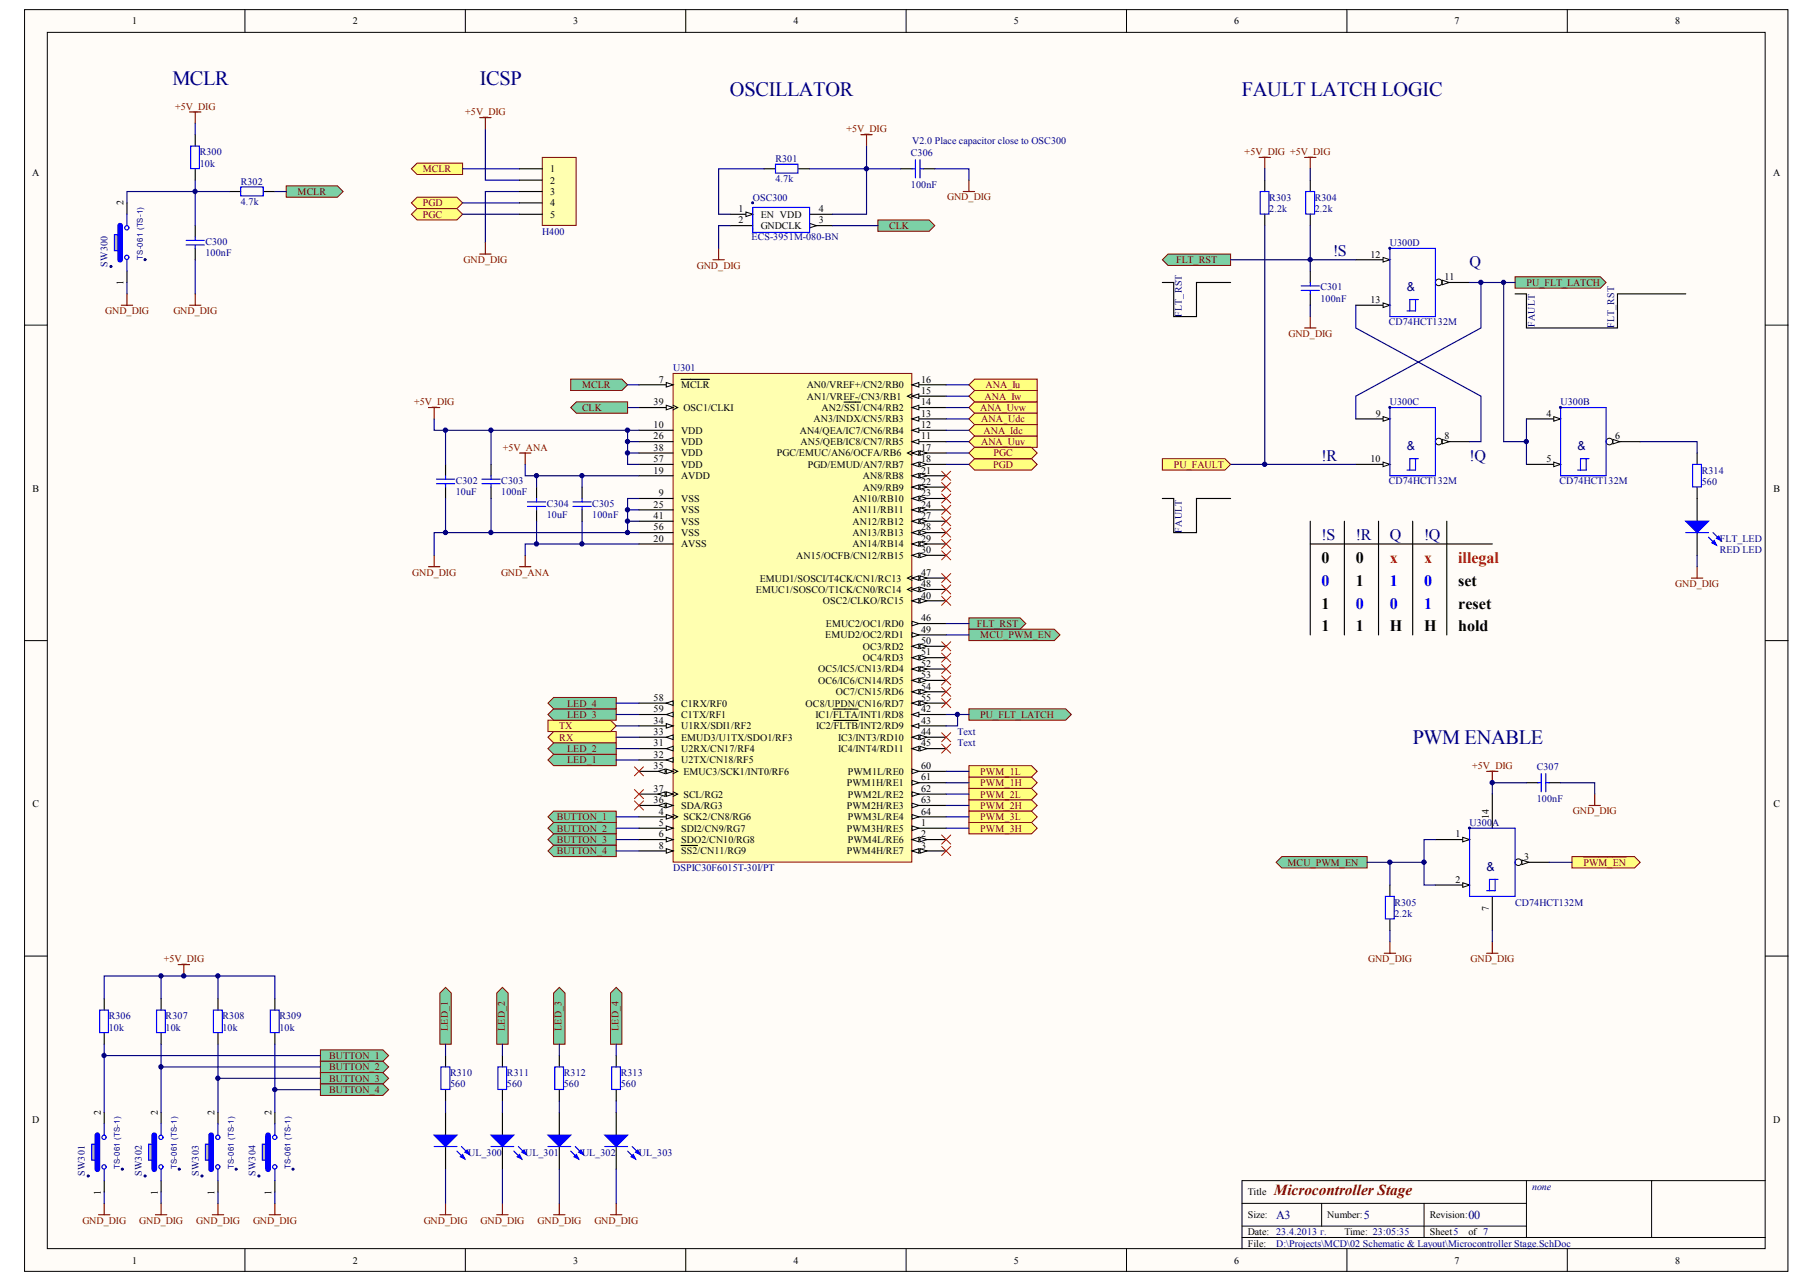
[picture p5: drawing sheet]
<svg xmlns="http://www.w3.org/2000/svg" width="297mm" height="210mm" viewBox="0 0 297 210" stroke-linecap="round" stroke-linejoin="round" font-family="sans-serif">
<defs><g id="words">
<g font-size="3.3" fill="#000080">
<text x="28.2" y="13.8">MCLR</text>
<text x="78.4" y="13.8">ICSP</text>
<text x="119.3" y="15.7">OSCILLATOR</text>
<text x="203" y="15.7">FAULT LATCH LOGIC</text>
<text x="230.9" y="121.6">PWM ENABLE</text>
</g>
<g font-size="2.6" fill="#000080">
<text x="217.9" y="41.8">!S</text>
<text x="240.2" y="43.7">Q</text>
<text x="216.1" y="75.3">!R</text>
<text x="240.2" y="75.3">!Q</text>
<text x="216.1" y="88.3">!S</text>
<text x="221.6" y="88.3">!R</text>
<text x="227.2" y="88.3">Q</text>
<text x="232.8" y="88.3">!Q</text>
</g>
<g font-size="2.6">
<text x="216.1" y="92.1">0</text>
<text x="221.6" y="92.1">0</text>
<text x="221.6" y="95.8">1</text>
<text x="238.4" y="95.8">set</text>
<text x="216.1" y="99.5">1</text>
<text x="238.4" y="99.5">reset</text>
<text x="216.1" y="103.2">1</text>
<text x="221.6" y="103.2">1</text>
<text x="227.2" y="103.2">H</text>
<text x="232.8" y="103.2">H</text>
<text x="238.4" y="103.2">hold</text>
</g>
<g font-size="2.6" fill="#00f">
<text x="216.1" y="95.8">0</text>
<text x="227.2" y="95.8">1</text>
<text x="232.8" y="95.8">0</text>
<text x="221.6" y="99.5">0</text>
<text x="227.2" y="99.5">0</text>
<text x="232.8" y="99.5">1</text>
</g>
<g font-size="2.6" fill="#f00">
<text x="227.2" y="92.1">x</text>
<text x="232.8" y="92.1">x</text>
<text x="238.4" y="92.1">illegal</text>
</g>
<text font-size="2.5" fill="#800000" x="208.2" y="195.4">Microcontroller Stage</text>
<g font-size="2" fill="#000080">
<text x="230" y="47.6">&amp;</text>
<text x="230" y="73.6">&amp;</text>
<text x="257.9" y="73.6">&amp;</text>
<text x="243" y="142.4">&amp;</text>
<text x="208.6" y="199.2">A3</text>
<text x="222.9" y="199.2">5</text>
<text x="240.1" y="199.2">00</text>
</g>
<g font-size="1.6">
<text x="21.6" y="4">1</text>
<text x="57.7" y="4">2</text>
<text x="93.7" y="4">3</text>
<text x="129.7" y="4">4</text>
<text x="165.7" y="4">5</text>
<text x="201.8" y="4">6</text>
<text x="237.8" y="4">7</text>
<text x="273.8" y="4">8</text>
<text x="5.3" y="28.8">A</text>
<text x="89.9" y="28.2">1</text>
<text x="289.9" y="28.8">A</text>
<text x="20.2" y="33.5" transform="rotate(-90 20.2 33.5)">2</text>
<text x="89.9" y="30">2</text>
<text x="89.9" y="31.9">3</text>
<text x="89.9" y="33.7">4</text>
<text x="89.9" y="35.6">5</text>
<text x="120.7" y="34.7">1</text>
<text x="124.4" y="35.6">EN VDD</text>
<text x="133.8" y="34.7">4</text>
<text x="120.7" y="36.5">2</text>
<text x="124.4" y="37.5">GNDCLK</text>
<text x="133.8" y="36.5">3</text>
<text x="20.2" y="46.6" transform="rotate(-90 20.2 46.6)">1</text>
<text x="224" y="42.1">12</text>
<text x="236.1" y="45.8">11</text>
<text x="224" y="49.5">13</text>
<text x="107.7" y="62.5">7</text>
<text x="111.3" y="63.5">MCLR</text>
<text x="131.9" y="63.5">AN0/VREF+/CN2/RB0</text>
<text x="131.9" y="65.3">AN1/VREF-/CN3/RB1</text>
<text x="150.6" y="64.4">15</text>
<text x="150.6" y="62.5">16</text>
<text x="106.9" y="70">10</text>
<text x="106.9" y="71.8">26</text>
<text x="106.9" y="66.3">39</text>
<text x="111.3" y="70.9">VDD</text>
<text x="111.7" y="67.2">OSC1/CLKI</text>
<text x="130.8" y="70.9">AN4/QEA/IC7/CN6/RB4</text>
<text x="133" y="69">AN3/INDX/CN5/RB3</text>
<text x="134.3" y="67.2">AN2/SS1/CN4/RB2</text>
<text x="150.6" y="71.8">11</text>
<text x="150.6" y="70">12</text>
<text x="150.6" y="68.1">13</text>
<text x="150.6" y="66.3">14</text>
<text x="224.9" y="68.1">9</text>
<text x="236.1" y="71.8">8</text>
<text x="252.8" y="68.1">4</text>
<text x="264" y="71.8">6</text>
<text x="106.9" y="77.4">19</text>
<text x="106.9" y="73.7">38</text>
<text x="106.9" y="75.6">57</text>
<text x="111.3" y="72.8">VDD</text>
<text x="111.3" y="74.6">VDD</text>
<text x="111.3" y="76.5">VDD</text>
<text x="127" y="74.6">PGC/EMUC/AN6/OCFA/RB6</text>
<text x="130.9" y="72.8">AN5/QEB/IC8/CN7/RB5</text>
<text x="132" y="76.5">PGD/EMUD/AN7/RB7</text>
<text x="150.6" y="73.7">17</text>
<text x="150.6" y="75.6">18</text>
<text x="150.6" y="77.4">21</text>
<text x="224" y="75.6">10</text>
<text x="252.8" y="75.6">5</text>
<text x="5.3" y="80.4">B</text>
<text x="106.9" y="83">25</text>
<text x="107.7" y="81.1">9</text>
<text x="111.3" y="82.1">VSS</text>
<text x="111.3" y="78.3">AVDD</text>
<text x="111.3" y="83.9">VSS</text>
<text x="139.4" y="82.1">AN10/RB10</text>
<text x="139.4" y="83.9">AN11/RB11</text>
<text x="141.1" y="78.3">AN8/RB8</text>
<text x="141.1" y="80.2">AN9/RB9</text>
<text x="150.6" y="79.3">22</text>
<text x="150.6" y="81.1">23</text>
<text x="150.6" y="83">24</text>
<text x="289.9" y="80.4">B</text>
<text x="106.9" y="88.6">20</text>
<text x="106.9" y="84.8">41</text>
<text x="106.9" y="86.7">56</text>
<text x="111.3" y="89.5">AVSS</text>
<text x="111.3" y="85.8">VSS</text>
<text x="111.3" y="87.6">VSS</text>
<text x="139.4" y="85.8">AN12/RB12</text>
<text x="139.4" y="87.6">AN13/RB13</text>
<text x="139.4" y="89.5">AN14/RB14</text>
<text x="150.6" y="84.8">27</text>
<text x="150.6" y="86.7">28</text>
<text x="150.6" y="88.6">29</text>
<text x="124.2" y="95.1">EMUD1/SOSCI/T4CK/CN1/RC13</text>
<text x="130.2" y="91.4">AN15/OCFB/CN12/RB15</text>
<text x="150.6" y="90.4">30</text>
<text x="150.6" y="94.1">47</text>
<text x="150.6" y="96">48</text>
<text x="123.6" y="96.9">EMUC1/SOSCO/T1CK/CN0/RC14</text>
<text x="134.5" y="98.8">OSC2/CLKO/RC15</text>
<text x="150.6" y="97.9">40</text>
<text x="150.6" y="101.6">46</text>
<text x="134.9" y="104.4">EMUD2/OC2/RD1</text>
<text x="135" y="102.5">EMUC2/OC1/RD0</text>
<text x="141.1" y="106.2">OC3/RD2</text>
<text x="150.6" y="103.4">49</text>
<text x="150.6" y="105.3">50</text>
<text x="150.6" y="107.1">51</text>
<text x="133.8" y="109.9">OC5/IC5/CN13/RD4</text>
<text x="133.8" y="111.8">OC6/IC6/CN14/RD5</text>
<text x="136.6" y="113.7">OC7/CN15/RD6</text>
<text x="141.1" y="108.1">OC4/RD3</text>
<text x="150.6" y="109">52</text>
<text x="150.6" y="110.9">53</text>
<text x="150.6" y="112.7">54</text>
<text x="106.9" y="118.3">34</text>
<text x="106.9" y="114.6">58</text>
<text x="106.9" y="116.4">59</text>
<text x="111.3" y="119.2">U1RX/SDI1/RF2</text>
<text x="111.3" y="115.5">C1RX/RF0</text>
<text x="111.3" y="117.4">C1TX/RF1</text>
<text x="131.7" y="115.5">OC8/UPDN/CN16/RD7</text>
<text x="133.3" y="117.4">IC1/FLTA/INT1/RD8</text>
<text x="133.4" y="119.2">IC2/FLTB/INT2/RD9</text>
<text x="150.6" y="116.4">42</text>
<text x="150.6" y="118.3">43</text>
<text x="150.6" y="114.6">55</text>
<text x="106.9" y="122">31</text>
<text x="106.9" y="123.9">32</text>
<text x="106.9" y="120.2">33</text>
<text x="106.9" y="125.7">35</text>
<text x="111.3" y="122.9">U2RX/CN17/RF4</text>
<text x="111.3" y="124.8">U2TX/CN18/RF5</text>
<text x="111.3" y="121.1">EMUD3/U1TX/SDO1/RF3</text>
<text x="137" y="121.1">IC3/INT3/RD10</text>
<text x="137" y="122.9">IC4/INT4/RD11</text>
<text x="150.6" y="120.2">44</text>
<text x="150.6" y="122">45</text>
<text x="150.6" y="125.7">60</text>
<text x="5.3" y="132">C</text>
<text x="106.9" y="131.3">36</text>
<text x="106.9" y="129.5">37</text>
<text x="111.7" y="126.7">EMUC3/SCK1/INT0/RF6</text>
<text x="111.7" y="130.4">SCL/RG2</text>
<text x="138.4" y="128.5">PWM1H/RE1</text>
<text x="138.6" y="126.7">PWM1L/RE0</text>
<text x="138.6" y="130.4">PWM2L/RE2</text>
<text x="150.6" y="127.6">61</text>
<text x="150.6" y="129.5">62</text>
<text x="150.6" y="131.3">63</text>
<text x="289.9" y="132">C</text>
<text x="107.7" y="133.2">4</text>
<text x="107.7" y="135">5</text>
<text x="107.7" y="136.9">6</text>
<text x="111.3" y="136">SDI2/CN9/RG7</text>
<text x="111.3" y="137.8">SDO2/CN10/RG8</text>
<text x="111.3" y="132.2">SDA/RG3</text>
<text x="111.7" y="134.1">SCK2/CN8/RG6</text>
<text x="138.4" y="136">PWM3H/RE5</text>
<text x="138.4" y="132.2">PWM2H/RE3</text>
<text x="138.6" y="137.8">PWM4L/RE6</text>
<text x="138.6" y="134.1">PWM3L/RE4</text>
<text x="150.6" y="135">1</text>
<text x="150.6" y="136.9">2</text>
<text x="150.6" y="133.2">64</text>
<text x="237.9" y="136.9">1</text>
<text x="243.4" y="133.9" transform="rotate(-90 243.4 133.9)">14</text>
<text x="107.7" y="138.7">8</text>
<text x="111.3" y="139.7">SS2/CN11/RG9</text>
<text x="138.4" y="139.7">PWM4H/RE7</text>
<text x="150.6" y="138.7">3</text>
<text x="249.2" y="140.6">3</text>
<text x="237.9" y="144.3">2</text>
<text x="243.4" y="148.9" transform="rotate(-90 243.4 148.9)">7</text>
<text x="5.3" y="183.5">D</text>
<text x="16.5" y="182.2" transform="rotate(-90 16.5 182.2)">2</text>
<text x="25.8" y="182.2" transform="rotate(-90 25.8 182.2)">2</text>
<text x="35.1" y="182.2" transform="rotate(-90 35.1 182.2)">2</text>
<text x="44.4" y="182.2" transform="rotate(-90 44.4 182.2)">2</text>
<text x="289.9" y="183.5">D</text>
<text x="16.5" y="195.3" transform="rotate(-90 16.5 195.3)">1</text>
<text x="25.8" y="195.3" transform="rotate(-90 25.8 195.3)">1</text>
<text x="35.1" y="195.3" transform="rotate(-90 35.1 195.3)">1</text>
<text x="44.4" y="195.3" transform="rotate(-90 44.4 195.3)">1</text>
<text x="204" y="195.4">Title</text>
<text x="204" y="199.1">Size:</text>
<text x="204" y="201.9">Date: 23.4.2013 г.</text>
<text x="204" y="203.8">File:</text>
<text x="217" y="199.1">Number:</text>
<text x="219.8" y="201.9">Time: 23:05:35</text>
<text x="233.7" y="199.1">Revision:</text>
<text x="233.7" y="201.9">Sheet5</text>
<text x="240.1" y="201.9">of 7</text>
<text x="21.6" y="206.6">1</text>
<text x="57.7" y="206.6">2</text>
<text x="93.7" y="206.6">3</text>
<text x="129.7" y="206.6">4</text>
<text x="165.7" y="206.6">5</text>
<text x="201.8" y="206.6">6</text>
<text x="237.8" y="206.6">7</text>
<text x="273.8" y="206.6">8</text>
</g>
<g font-size="1.6" fill="#800000">
<text x="28.6" y="17.9">+5V_DIG</text>
<text x="76.1" y="18.9">+5V_DIG</text>
<text x="138.4" y="21.7">+5V_DIG</text>
<text x="69.1" y="28.2">MCLR</text>
<text x="203.5" y="25.4">+5V_DIG +5V_DIG</text>
<text x="48.7" y="31.9">MCLR</text>
<text x="69.1" y="33.7">PGD</text>
<text x="69.1" y="35.6">PGC</text>
<text x="154.8" y="32.8">GND_DIG</text>
<text x="145.4" y="37.5">CLK</text>
<text x="75.8" y="43">GND_DIG</text>
<text x="113.9" y="43.9">GND_DIG</text>
<text x="192.3" y="43">FLT_RST</text>
<text x="249.5" y="46.7">PU_FLT_LATCH</text>
<text x="17.2" y="51.4">GND_DIG</text>
<text x="28.3" y="51.4">GND_DIG</text>
<text x="210.6" y="55.1">GND_DIG</text>
<text x="95.2" y="63.5">MCLR</text>
<text x="161" y="65.3">ANA_Iw</text>
<text x="161.1" y="63.5">ANA_Iu</text>
<text x="67.7" y="66.3">+5V_DIG</text>
<text x="95.2" y="67.2">CLK</text>
<text x="160.2" y="67.2">ANA_Uvw</text>
<text x="160.4" y="69">ANA_Udc</text>
<text x="160.8" y="70.9">ANA_Idc</text>
<text x="82.2" y="73.7">+5V_ANA</text>
<text x="160.4" y="72.8">ANA_Uuv</text>
<text x="162.4" y="76.5">PGD</text>
<text x="162.4" y="74.6">PGC</text>
<text x="191.9" y="76.5">PU_FAULT</text>
<text x="67.4" y="94.1">GND_DIG</text>
<text x="81.9" y="94.1">GND_ANA</text>
<text x="273.9" y="96">GND_DIG</text>
<text x="159.7" y="102.5">FLT_RST</text>
<text x="160.3" y="104.4">MCU_PWM_EN</text>
<text x="91.4" y="119.2">TX</text>
<text x="92.7" y="117.4">LED_3</text>
<text x="92.7" y="115.5">LED_4</text>
<text x="160.3" y="117.4">PU_FLT_LATCH</text>
<text x="91.4" y="121.1">RX</text>
<text x="92.7" y="124.8">LED_1</text>
<text x="92.7" y="122.9">LED_2</text>
<text x="240.7" y="125.7">+5V_DIG</text>
<text x="160.3" y="128.5">PWM_1H</text>
<text x="160.3" y="126.7">PWM_1L</text>
<text x="160.3" y="130.4">PWM_2L</text>
<text x="91" y="134.1">BUTTON_1</text>
<text x="91" y="136">BUTTON_2</text>
<text x="91" y="137.8">BUTTON_3</text>
<text x="160.3" y="132.2">PWM_2H</text>
<text x="160.3" y="136">PWM_3H</text>
<text x="160.3" y="134.1">PWM_3L</text>
<text x="257.1" y="133.1">GND_DIG</text>
<text x="91" y="139.7">BUTTON_4</text>
<text x="210.5" y="141.5">MCU_PWM_EN</text>
<text x="258.8" y="141.5">PWM_EN</text>
<text x="26.8" y="157.3">+5V_DIG</text>
<text x="223.6" y="157.3">GND_DIG</text>
<text x="240.4" y="157.3">GND_DIG</text>
<text x="53.8" y="173.1">BUTTON_1</text>
<text x="73.2" y="168.5" transform="rotate(-90 73.2 168.5)">LED_1</text>
<text x="82.5" y="168.5" transform="rotate(-90 82.5 168.5)">LED_2</text>
<text x="91.8" y="168.5" transform="rotate(-90 91.8 168.5)">LED_3</text>
<text x="101.1" y="168.5" transform="rotate(-90 101.1 168.5)">LED_4</text>
<text x="53.8" y="175">BUTTON_2</text>
<text x="53.8" y="176.8">BUTTON_3</text>
<text x="53.8" y="178.7">BUTTON_4</text>
<text x="13.5" y="200">GND_DIG</text>
<text x="22.8" y="200">GND_DIG</text>
<text x="32.1" y="200">GND_DIG</text>
<text x="41.4" y="200">GND_DIG</text>
<text x="69.3" y="200">GND_DIG</text>
<text x="78.6" y="200">GND_DIG</text>
<text x="87.9" y="200">GND_DIG</text>
<text x="97.2" y="200">GND_DIG</text>
</g>
<g font-size="1.6" fill="#000080">
<text x="149.1" y="23.5">V2.0 Place capacitor close to OSC300</text>
<text x="32.7" y="27.2">10k</text>
<text x="32.7" y="25.4">R300</text>
<text x="126.8" y="29.8">4.7k</text>
<text x="126.8" y="26.5">R301</text>
<text x="148.9" y="25.6">C306</text>
<text x="39.4" y="33.5">4.7k</text>
<text x="39.4" y="30.2">R302</text>
<text x="123.1" y="32.8">OSC300</text>
<text x="148.9" y="30.8">100nF</text>
<text x="207.5" y="34.7">2.2k</text>
<text x="207.5" y="32.8">R303</text>
<text x="214.9" y="34.7">2.2k</text>
<text x="214.9" y="32.8">R304</text>
<text x="33.6" y="41.9">100nF</text>
<text x="33.6" y="40.1">C300</text>
<text x="88.6" y="38.4">H400</text>
<text x="122.9" y="39.3">ECS-3951M-080-BN</text>
<text x="227.2" y="40.2">U300D</text>
<text x="17.6" y="43.6" transform="rotate(-90 17.6 43.6)">SW300</text>
<text x="215.9" y="47.5">C301</text>
<text x="193.2" y="51.8" transform="rotate(-90 193.2 51.8)">FLT_RST</text>
<text x="215.9" y="49.3">100nF</text>
<text x="227" y="53.1">CD74HCT132M</text>
<text x="250.9" y="53.4" transform="rotate(-90 250.9 53.4)">FAULT</text>
<text x="263.9" y="53.6" transform="rotate(-90 263.9 53.6)">FLT_RST</text>
<text x="110" y="60.7">U301</text>
<text x="227.2" y="66.3">U300C</text>
<text x="255.1" y="66.3">U300B</text>
<text x="278.2" y="77.4">R314</text>
<text x="74.5" y="80.9">10uF</text>
<text x="74.5" y="79.1">C302</text>
<text x="81.9" y="80.9">100nF</text>
<text x="81.9" y="79.1">C303</text>
<text x="89.4" y="82.8">C304</text>
<text x="96.8" y="82.8">C305</text>
<text x="227" y="79.1">CD74HCT132M</text>
<text x="254.9" y="79.1">CD74HCT132M</text>
<text x="278.2" y="79.3">560</text>
<text x="89.4" y="84.7">10uF</text>
<text x="96.8" y="84.7">100nF</text>
<text x="193.2" y="87.1" transform="rotate(-90 193.2 87.1)">FAULT</text>
<text x="281.2" y="88.6">FLT_LED</text>
<text x="281.2" y="90.4">RED LED</text>
<text x="156.5" y="120.2">Text</text>
<text x="156.5" y="122">Text</text>
<text x="251.2" y="125.9">C307</text>
<text x="251.2" y="131.1">100nF</text>
<text x="240.2" y="135">U300A</text>
<text x="110" y="142.5">DSPIC30F6015T-30I/PT</text>
<text x="228" y="149.9">2.2k</text>
<text x="228" y="148">R305</text>
<text x="247.7" y="148">CD74HCT132M</text>
<text x="17.8" y="166.6">R306</text>
<text x="27.1" y="166.6">R307</text>
<text x="36.4" y="166.6">R308</text>
<text x="45.7" y="166.6">R309</text>
<text x="17.8" y="168.5">10k</text>
<text x="27.1" y="168.5">10k</text>
<text x="36.4" y="168.5">10k</text>
<text x="45.7" y="168.5">10k</text>
<text x="73.6" y="177.8">560</text>
<text x="73.6" y="175.9">R310</text>
<text x="82.9" y="177.8">560</text>
<text x="82.9" y="175.9">R311</text>
<text x="92.2" y="177.8">560</text>
<text x="92.2" y="175.9">R312</text>
<text x="101.5" y="177.8">560</text>
<text x="101.5" y="175.9">R313</text>
<text x="76.6" y="188.9">UL_300</text>
<text x="85.9" y="188.9">UL_301</text>
<text x="95.2" y="188.9">UL_302</text>
<text x="104.5" y="188.9">UL_303</text>
<text x="13.9" y="192.3" transform="rotate(-90 13.9 192.3)">SW301</text>
<text x="23.2" y="192.3" transform="rotate(-90 23.2 192.3)">SW302</text>
<text x="32.5" y="192.3" transform="rotate(-90 32.5 192.3)">SW303</text>
<text x="41.8" y="192.3" transform="rotate(-90 41.8 192.3)">SW304</text>
<text x="250.5" y="194.5">none</text>
<text x="208.6" y="203.8">D:\Projects\MCD\02 Schematic &amp; Layout\Microcontroller Stage.SchDoc</text>
</g>
<g font-size="1.3" fill="#000080">
<text x="23.3" y="42.5" transform="rotate(-90 23.3 42.5)">TS-061 (TS-1)</text>
<text x="19.6" y="191.1" transform="rotate(-90 19.6 191.1)">TS-061 (TS-1)</text>
<text x="28.9" y="191.1" transform="rotate(-90 28.9 191.1)">TS-061 (TS-1)</text>
<text x="38.2" y="191.1" transform="rotate(-90 38.2 191.1)">TS-061 (TS-1)</text>
<text x="47.5" y="191.1" transform="rotate(-90 47.5 191.1)">TS-061 (TS-1)</text>
</g>
</g></defs>
<g fill="#fffcf8" stroke="#000" stroke-width=".16">
<path d="M4 1.6h288.3v206.2h-288.3z"/>
<path d="M7.7 5.3h280.9v198.8h-280.9z"/>
</g>
<g fill="none" stroke="#000" stroke-width=".16">
<path d="M40 1.6v3.7M76.1 1.6v3.7M112.1 1.6v3.7M148.1 1.6v3.7M184.2 1.6v3.7M220.2 1.6v3.7M256.2 1.6v3.7M4 53.1h3.7M288.6 53.1h3.7M4 104.7h3.7M288.6 104.7h3.7M4 156.3h3.7"/>
<path d="M288.6 156.3h3.7M203 196.7h46.5M216.1 196.7v3.7M232.8 196.7v5.6M249.5 193v9.3M270 193h-67v11.2M288.6 193h-18.6v9.3M40 204.2v3.7M76.1 204.2v3.7M112.1 204.2v3.7M148.1 204.2v3.7M184.2 204.2v3.7"/>
<path d="M203 202.3h85.6M203 200.4h46.5M220.2 204.2v3.7M256.2 204.2v3.7"/>
</g>
<g fill="#ffff80" stroke="#800000" stroke-width=".16">
<path d="M158.4 127h10.2l1 1-1 .9h-10.2z" fill-rule="evenodd"/>
<path d="M158.4 125.2h10.2l1 .9-1 .9h-10.2z" fill-rule="evenodd"/>
<path d="M158.4 130.7h10.2l1 1-1 .9h-10.2z" fill-rule="evenodd"/>
<path d="M158.4 128.9h10.2l1 .9-1 .9h-10.2z" fill-rule="evenodd"/>
<path d="M158.4 134.5h10.2l1 .9-1 .9h-10.2z" fill-rule="evenodd"/>
<path d="M158.4 132.6h10.2l1 .9-1 1h-10.2z" fill-rule="evenodd"/>
<path d="M257 140h10.2l.9 1-.9 .9h-10.2z" fill-rule="evenodd"/>
</g>
<path d="M258.8 140.1h7.1" fill="none" stroke="#800000" stroke-width=".19"/>
<g fill="#ffff80" stroke="#800000" stroke-width=".16">
<path d="M158.4 66.6l.9-.9h10.3v1.9h-10.3z" fill-rule="evenodd"/>
<path d="M158.4 72.2l.9-.9h10.3v1.8h-10.3z" fill-rule="evenodd"/>
<path d="M158.4 68.5l.9-.9h10.3v1.8h-10.3z" fill-rule="evenodd"/>
</g>
<path d="M110 61h39.1v79.9h-39.1z" fill="#ffffb0" stroke="#800000" stroke-width=".16"/>
<path d="M149.1 135.4h5.6" fill="none" stroke="#000" stroke-width=".19"/>
<path d="M149.1 135l1.1 .4-1.1 .4z" fill="#fffcf8" stroke="#000" stroke-width=".16"/>
<path d="M149.1 137.2h5.6" fill="none" stroke="#000" stroke-width=".19"/>
<g fill="#fffcf8" stroke="#000" stroke-width=".16">
<path d="M149.1 137.2l1.1-.3v.7z"/>
<path d="M150.4 136.9l1.1 .3-1.1 .4z"/>
</g>
<path d="M149.1 139.1h5.6" fill="none" stroke="#000" stroke-width=".19"/>
<g fill="#fffcf8" stroke="#000" stroke-width=".16">
<path d="M149.1 139.1l1.1-.4v.8z"/>
<path d="M150.4 138.7l1.1 .4-1.1 .4z"/>
</g>
<path d="M104.5 133.5h5.5" fill="none" stroke="#000" stroke-width=".19"/>
<path d="M110 133.2l.8 .3-.8 .4" fill="none" stroke="#000" stroke-width=".16"/>
<path d="M108.9 133.2l1.1 .3-1.1 .4z" fill="#fffcf8" stroke="#000" stroke-width=".16"/>
<path d="M104.5 135.4h5.5" fill="none" stroke="#000" stroke-width=".19"/>
<path d="M108.9 135l1.1 .4-1.1 .4z" fill="#fffcf8" stroke="#000" stroke-width=".16"/>
<path d="M104.5 137.2h5.5" fill="none" stroke="#000" stroke-width=".19"/>
<path d="M108.9 136.9l1.1 .3-1.1 .4z" fill="#fffcf8" stroke="#000" stroke-width=".16"/>
<path d="M104.5 62.9h5.5" fill="none" stroke="#000" stroke-width=".19"/>
<path d="M108.9 62.5l1.1 .4-1.1 .4z" fill="#fffcf8" stroke="#000" stroke-width=".16"/>
<path d="M111.3 62h4.7M104.5 139.1h5.5" fill="none" stroke="#000" stroke-width=".19"/>
<path d="M108.9 138.7l1.1 .4-1.1 .4z" fill="#fffcf8" stroke="#000" stroke-width=".16"/>
<path d="M104.5 70.3h5.5M149.1 72.2h5.6M104.5 81.5h5.5M111.3 138.2h2.7" fill="none" stroke="#000" stroke-width=".19"/>
<path d="M149.1 72.2l1.1-.4v.8z" fill="#fffcf8" stroke="#000" stroke-width=".16"/>
<path d="M149.1 70.3h5.6" fill="none" stroke="#000" stroke-width=".19"/>
<path d="M149.1 70.3l1.1-.3v.7z" fill="#fffcf8" stroke="#000" stroke-width=".16"/>
<path d="M149.1 68.5h5.6" fill="none" stroke="#000" stroke-width=".19"/>
<path d="M149.1 68.5l1.1-.4v.8z" fill="#fffcf8" stroke="#000" stroke-width=".16"/>
<path d="M149.1 66.6h5.6" fill="none" stroke="#000" stroke-width=".19"/>
<path d="M149.1 66.6l1.1-.3v.7z" fill="#fffcf8" stroke="#000" stroke-width=".16"/>
<path d="M138 65.7h2.7M149.1 64.8h5.6" fill="none" stroke="#000" stroke-width=".19"/>
<path d="M149.1 64.4l-.7 .4 .7 .3" fill="none" stroke="#000" stroke-width=".16"/>
<path d="M149.1 64.8l1.1-.4v.7z" fill="#fffcf8" stroke="#000" stroke-width=".16"/>
<path d="M149.1 62.9h5.6" fill="none" stroke="#000" stroke-width=".19"/>
<path d="M149.1 62.9l1.1-.4v.8z" fill="#fffcf8" stroke="#000" stroke-width=".16"/>
<path d="M149.1 74.1h5.6" fill="none" stroke="#000" stroke-width=".19"/>
<path d="M149.1 73.7l-.7 .4 .7 .3" fill="none" stroke="#000" stroke-width=".16"/>
<g fill="#fffcf8" stroke="#000" stroke-width=".16">
<path d="M149.1 74.1l1.1-.4v.7z"/>
<path d="M150.4 73.7l1.1 .4-1.1 .3z"/>
</g>
<path d="M149.1 75.9h5.6" fill="none" stroke="#000" stroke-width=".19"/>
<g fill="#fffcf8" stroke="#000" stroke-width=".16">
<path d="M149.1 75.9l1.1-.4v.8z"/>
<path d="M150.4 75.5l1.1 .4-1.1 .4z"/>
</g>
<path d="M104.5 77.8h5.5M149.1 77.8h5.6M104.5 88.9h5.5" fill="none" stroke="#000" stroke-width=".19"/>
<g fill="#fffcf8" stroke="#000" stroke-width=".16">
<path d="M149.1 77.8l1.1-.4v.7z"/>
<path d="M150.4 77.4l1.1 .4-1.1 .3z"/>
</g>
<path d="M149.1 79.6h5.6" fill="none" stroke="#000" stroke-width=".19"/>
<g fill="#fffcf8" stroke="#000" stroke-width=".16">
<path d="M149.1 79.6l1.1-.3v.7z"/>
<path d="M150.4 79.3l1.1 .3-1.1 .4z"/>
</g>
<path d="M149.1 81.5h5.6" fill="none" stroke="#000" stroke-width=".19"/>
<g fill="#fffcf8" stroke="#000" stroke-width=".16">
<path d="M149.1 81.5l1.1-.4v.8z"/>
<path d="M150.4 81.1l1.1 .4-1.1 .4z"/>
</g>
<path d="M149.1 83.4h5.6" fill="none" stroke="#000" stroke-width=".19"/>
<g fill="#fffcf8" stroke="#000" stroke-width=".16">
<path d="M149.1 83.4l1.1-.4v.7z"/>
<path d="M150.4 83l1.1 .4-1.1 .3z"/>
</g>
<path d="M104.5 72.2h5.5M104.5 83.4h5.5M149.1 85.2h5.6" fill="none" stroke="#000" stroke-width=".19"/>
<g fill="#fffcf8" stroke="#000" stroke-width=".16">
<path d="M149.1 85.2l1.1-.4v.8z"/>
<path d="M150.4 84.8l1.1 .4-1.1 .4z"/>
</g>
<path d="M149.1 87.1h5.6" fill="none" stroke="#000" stroke-width=".19"/>
<g fill="#fffcf8" stroke="#000" stroke-width=".16">
<path d="M149.1 87.1l1.1-.4v.7z"/>
<path d="M150.4 86.7l1.1 .4-1.1 .3z"/>
</g>
<path d="M149.1 88.9h5.6" fill="none" stroke="#000" stroke-width=".19"/>
<g fill="#fffcf8" stroke="#000" stroke-width=".16">
<path d="M149.1 88.9l1.1-.3v.7z"/>
<path d="M150.4 88.6l1.1 .3-1.1 .4z"/>
</g>
<path d="M149.1 90.8h5.6" fill="none" stroke="#000" stroke-width=".19"/>
<g fill="#fffcf8" stroke="#000" stroke-width=".16">
<path d="M149.1 90.8l1.1-.4v.8z"/>
<path d="M150.4 90.4l1.1 .4-1.1 .4z"/>
</g>
<path d="M104.5 122.4h5.5" fill="none" stroke="#000" stroke-width=".19"/>
<path d="M108.9 122.4l1.1-.4v.8z" fill="#fffcf8" stroke="#000" stroke-width=".16"/>
<path d="M104.5 124.2h5.5" fill="none" stroke="#000" stroke-width=".19"/>
<path d="M108.9 124.2l1.1-.3v.7z" fill="#fffcf8" stroke="#000" stroke-width=".16"/>
<path d="M104.5 120.5h5.5" fill="none" stroke="#000" stroke-width=".19"/>
<path d="M108.9 120.5l1.1-.3v.7z" fill="#fffcf8" stroke="#000" stroke-width=".16"/>
<path d="M104.5 118.7h5.5" fill="none" stroke="#000" stroke-width=".19"/>
<path d="M108.9 118.3l1.1 .4-1.1 .3z" fill="#fffcf8" stroke="#000" stroke-width=".16"/>
<path d="M104.5 126.1h5.5" fill="none" stroke="#000" stroke-width=".19"/>
<path d="M110 125.7l.8 .4-.8 .4" fill="none" stroke="#000" stroke-width=".16"/>
<g fill="#fffcf8" stroke="#000" stroke-width=".16">
<path d="M108.9 125.7l1.1 .4-1.1 .4z"/>
<path d="M107.6 126.1l1.1-.4v.8z"/>
</g>
<path d="M104.5 131.7h5.5" fill="none" stroke="#000" stroke-width=".19"/>
<g fill="#fffcf8" stroke="#000" stroke-width=".16">
<path d="M108.9 131.3l1.1 .4-1.1 .3z"/>
<path d="M107.6 131.7l1.1-.4v.7z"/>
</g>
<path d="M104.5 129.8h5.5" fill="none" stroke="#000" stroke-width=".19"/>
<path d="M110 129.4l.8 .4-.8 .4" fill="none" stroke="#000" stroke-width=".16"/>
<g fill="#fffcf8" stroke="#000" stroke-width=".16">
<path d="M108.9 129.4l1.1 .4-1.1 .4z"/>
<path d="M107.6 129.8l1.1-.4v.8z"/>
</g>
<path d="M104.5 74.1h5.5M104.5 66.6h5.5" fill="none" stroke="#000" stroke-width=".19"/>
<path d="M110 66.3l.8 .3-.8 .4" fill="none" stroke="#000" stroke-width=".16"/>
<path d="M108.9 66.3l1.1 .3-1.1 .4z" fill="#fffcf8" stroke="#000" stroke-width=".16"/>
<path d="M149.1 98.2h5.6" fill="none" stroke="#000" stroke-width=".19"/>
<g fill="#fffcf8" stroke="#000" stroke-width=".16">
<path d="M149.1 98.2l1.1-.4v.8z"/>
<path d="M150.4 97.8l1.1 .4-1.1 .4z"/>
</g>
<path d="M104.5 85.2h5.5M149.1 116.8h5.6" fill="none" stroke="#000" stroke-width=".19"/>
<path d="M149.1 116.8l1.1-.4v.8z" fill="#fffcf8" stroke="#000" stroke-width=".16"/>
<path d="M136.2 115.9h4.1M149.1 118.7h5.6" fill="none" stroke="#000" stroke-width=".19"/>
<path d="M149.1 118.7l1.1-.4v.7z" fill="#fffcf8" stroke="#000" stroke-width=".16"/>
<path d="M136.3 117.8h4M149.1 120.5h5.6" fill="none" stroke="#000" stroke-width=".19"/>
<g fill="#fffcf8" stroke="#000" stroke-width=".16">
<path d="M149.1 120.5l1.1-.3v.7z"/>
<path d="M150.4 120.2l1.1 .3-1.1 .4z"/>
</g>
<path d="M149.1 122.4h5.6" fill="none" stroke="#000" stroke-width=".19"/>
<g fill="#fffcf8" stroke="#000" stroke-width=".16">
<path d="M149.1 122.4l1.1-.4v.8z"/>
<path d="M150.4 122l1.1 .4-1.1 .4z"/>
</g>
<path d="M149.1 101.9h5.6" fill="none" stroke="#000" stroke-width=".19"/>
<path d="M149.1 101.6l1.1 .3-1.1 .4z" fill="#fffcf8" stroke="#000" stroke-width=".16"/>
<path d="M149.1 94.5h5.6" fill="none" stroke="#000" stroke-width=".19"/>
<path d="M149.1 94.1l-.7 .4 .7 .4" fill="none" stroke="#000" stroke-width=".16"/>
<g fill="#fffcf8" stroke="#000" stroke-width=".16">
<path d="M149.1 94.5l1.1-.4v.8z"/>
<path d="M150.4 94.1l1.1 .4-1.1 .4z"/>
</g>
<path d="M149.1 96.4h5.6" fill="none" stroke="#000" stroke-width=".19"/>
<path d="M149.1 96l-.7 .4 .7 .3" fill="none" stroke="#000" stroke-width=".16"/>
<g fill="#fffcf8" stroke="#000" stroke-width=".16">
<path d="M149.1 96.4l1.1-.4v.7z"/>
<path d="M150.4 96l1.1 .4-1.1 .3z"/>
</g>
<path d="M149.1 103.8h5.6" fill="none" stroke="#000" stroke-width=".19"/>
<path d="M149.1 103.4l1.1 .4-1.1 .4z" fill="#fffcf8" stroke="#000" stroke-width=".16"/>
<path d="M149.1 105.7h5.6" fill="none" stroke="#000" stroke-width=".19"/>
<g fill="#fffcf8" stroke="#000" stroke-width=".16">
<path d="M149.1 105.7l1.1-.4v.7z"/>
<path d="M150.4 105.3l1.1 .4-1.1 .3z"/>
</g>
<path d="M149.1 107.5h5.6" fill="none" stroke="#000" stroke-width=".19"/>
<g fill="#fffcf8" stroke="#000" stroke-width=".16">
<path d="M149.1 107.5l1.1-.4v.8z"/>
<path d="M150.4 107.1l1.1 .4-1.1 .4z"/>
</g>
<path d="M149.1 109.4h5.6" fill="none" stroke="#000" stroke-width=".19"/>
<g fill="#fffcf8" stroke="#000" stroke-width=".16">
<path d="M149.1 109.4l1.1-.4v.7z"/>
<path d="M150.4 109l1.1 .4-1.1 .3z"/>
</g>
<path d="M149.1 111.2h5.6" fill="none" stroke="#000" stroke-width=".19"/>
<g fill="#fffcf8" stroke="#000" stroke-width=".16">
<path d="M149.1 111.2l1.1-.3v.7z"/>
<path d="M150.4 110.9l1.1 .3-1.1 .4z"/>
</g>
<path d="M149.1 113.1h5.6" fill="none" stroke="#000" stroke-width=".19"/>
<g fill="#fffcf8" stroke="#000" stroke-width=".16">
<path d="M149.1 113.1l1.1-.4v.8z"/>
<path d="M150.4 112.7l1.1 .4-1.1 .4z"/>
</g>
<path d="M149.1 114.9h5.6" fill="none" stroke="#000" stroke-width=".19"/>
<g fill="#fffcf8" stroke="#000" stroke-width=".16">
<path d="M149.1 114.9l1.1-.3v.7z"/>
<path d="M150.4 114.6l1.1 .3-1.1 .4z"/>
</g>
<path d="M104.5 75.9h5.5M104.5 87.1h5.5M104.5 114.9h5.5" fill="none" stroke="#000" stroke-width=".19"/>
<path d="M108.9 114.9l1.1-.3v.7z" fill="#fffcf8" stroke="#000" stroke-width=".16"/>
<path d="M104.5 116.8h5.5" fill="none" stroke="#000" stroke-width=".19"/>
<path d="M108.9 116.8l1.1-.4v.8z" fill="#fffcf8" stroke="#000" stroke-width=".16"/>
<path d="M149.1 126.1h5.6" fill="none" stroke="#000" stroke-width=".19"/>
<path d="M149.1 125.7l1.1 .4-1.1 .4z" fill="#fffcf8" stroke="#000" stroke-width=".16"/>
<path d="M149.1 128h5.6" fill="none" stroke="#000" stroke-width=".19"/>
<path d="M149.1 127.6l1.1 .4-1.1 .3z" fill="#fffcf8" stroke="#000" stroke-width=".16"/>
<path d="M149.1 129.8h5.6" fill="none" stroke="#000" stroke-width=".19"/>
<path d="M149.1 129.4l1.1 .4-1.1 .4z" fill="#fffcf8" stroke="#000" stroke-width=".16"/>
<path d="M149.1 131.7h5.6" fill="none" stroke="#000" stroke-width=".19"/>
<path d="M149.1 131.3l1.1 .4-1.1 .3z" fill="#fffcf8" stroke="#000" stroke-width=".16"/>
<path d="M149.1 133.5h5.6" fill="none" stroke="#000" stroke-width=".19"/>
<path d="M149.1 133.2l1.1 .3-1.1 .4z" fill="#fffcf8" stroke="#000" stroke-width=".16"/>
<path d="M70 66.6h1.9M71 66.6v1.9M84.9 74.1h1.9M85.9 74.1v1.8M70 92.6h1.9M71 90.8v1.8M84.9 92.6h1.9M85.9 90.8v1.8" fill="none" stroke="#800000" stroke-width=".19"/>
<g fill="none" stroke="#000080" stroke-width=".19">
<path d="M71 68.5v1.8h31.6M72.8 70.3v5.6M80.3 70.3v5.6M85.9 75.9v1.9h18.6M87.7 77.8v1.8M95.2 77.8v1.8M104.5 74.1h-1.9v1.8h1.9M104.5 72.2h-1.9v1.9M104.5 70.3h-1.9v1.9M72.8 81.5v5.6M80.3 81.5v5.6M87.7 85.2v3.7"/>
<path d="M95.2 85.2v3.7M102.6 87.1h-31.6v3.7M102.6 83.4h1.9M102.6 85.2h1.9M104.5 81.5h-1.9v5.6h1.9M104.5 88.9h-18.6v1.9"/>
</g>
<path d="M119.3 35h3.8M72.8 75.9v1.9M72.8 79.6v1.9M80.3 75.9v1.9M80.3 79.6v1.9M87.7 79.6v1.9M95.2 79.6v1.9M87.7 83.4v1.8M95.2 83.4v1.8" fill="none" stroke="#000" stroke-width=".19"/>
<g fill="none" stroke="#00f" stroke-width=".19">
<path d="M71.3 78.3h3M71.3 79.1h3M72.8 77.8v.5M72.8 79.1v.5M78.8 78.3h3M78.8 79.1h3M80.3 77.8v.5M80.3 79.1v.5M86.2 82.1h3M86.2 82.8h3M87.7 81.5v.6M87.7 82.8v.6"/>
<path d="M93.7 82.1h2.9M93.7 82.8h2.9M95.2 81.5v.6M95.2 82.8v.6"/>
</g>
<path d="M121.9 34.7l1.2 .3-1.2 .4z" fill="#fffcf8" stroke="#000" stroke-width=".16"/>
<path d="M119.3 36.9h3.8M132.4 35h3.7M132.4 36.9h3.7" fill="none" stroke="#000" stroke-width=".19"/>
<path d="M132.4 36.5l1.1 .4-1.1 .4z" fill="#fffcf8" stroke="#000" stroke-width=".16"/>
<path d="M123.1 37.3v.7h9.3v-4.1h-9.3v3.7M126.8 26.9h3.6v1.4h-3.6z" fill="none" stroke="#00f" stroke-width=".19"/>
<circle cx="123" cy="33.2" r=".16" fill="#000080" stroke="#000080" stroke-width=".16"/>
<path d="M124.9 27.6h1.9M130.5 27.6h1.9" fill="none" stroke="#000" stroke-width=".19"/>
<path d="M140.7 22h1.9M141.7 22v1.9M116.5 42.5h1.9M117.5 40.6v1.9" fill="none" stroke="#800000" stroke-width=".19"/>
<path d="M143.5 36h8.4l.9 .9-.9 .9h-8.4z" fill-rule="evenodd" fill="#7cd0a6" stroke="#800000" stroke-width=".16"/>
<path d="M31.9 20.2v1.8M119.3 36.9h-1.8v3.7M124.9 27.6h-7.4v7.4h1.8M136.1 36.9h7.4M141.7 23.9v3.7h-9.3M31.9 42.5v5.5M102.6 66.6h1.9" fill="none" stroke="#000080" stroke-width=".19"/>
<path d="M31.9 22v1.9M31.9 27.6v1.9M31.9 36.9v1.8M37.5 31.3h1.9M43.1 31.3h1.8M31.9 40.6v1.9" fill="none" stroke="#000" stroke-width=".19"/>
<path d="M30.4 39.3h3M31.2 23.9h1.4v3.7h-1.4zM31.9 38.7v.6M39.4 30.6h3.6v1.4h-3.6zM30.4 40h3M31.9 40v.6" fill="none" stroke="#00f" stroke-width=".19"/>
<path d="M31 18.3h1.8M31.9 18.3v1.9M31 49.9h1.8M31.9 48v1.9" fill="none" stroke="#800000" stroke-width=".19"/>
<path d="M46.8 30.4h8.4l.9 .9-.9 .9h-8.4z" fill-rule="evenodd" fill="#7cd0a6" stroke="#800000" stroke-width=".16"/>
<path d="M44.9 31.3h1.9" fill="none" stroke="#000080" stroke-width=".19"/>
<path d="M93.3 62h8.4l.9 .9-.9 .9h-8.4z" fill-rule="evenodd" fill="#7cd0a6" stroke="#800000" stroke-width=".16"/>
<path d="M102.6 62.9h1.9" fill="none" stroke="#000080" stroke-width=".19"/>
<path d="M93.3 66.6l.9-.9h8.4v1.9h-8.4z" fill-rule="evenodd" fill="#7cd0a6" stroke="#800000" stroke-width=".16"/>
<path d="M154.7 128h3.7M154.7 126.1h3.7M154.7 131.7h3.7M154.7 129.8h3.7M154.7 135.4h3.7M154.7 133.5h3.7" fill="none" stroke="#000080" stroke-width=".19"/>
<path d="M234.7 144.7h5.5" fill="none" stroke="#000" stroke-width=".19"/>
<path d="M239.1 144.3l1.1 .4-1.1 .4z" fill="#fffcf8" stroke="#000" stroke-width=".16"/>
<path d="M234.7 137.2h5.5" fill="none" stroke="#000" stroke-width=".19"/>
<path d="M239.1 136.9l1.1 .3-1.1 .4z" fill="#fffcf8" stroke="#000" stroke-width=".16"/>
<path d="M247.7 141h5.6" fill="none" stroke="#000" stroke-width=".19"/>
<circle cx="248.2" cy="140.9" r=".54" fill="#fffcf8" stroke="#000" stroke-width=".16"/>
<path d="M248.8 140.6l1.1 .4-1.1 .3z" fill="#fffcf8" stroke="#000" stroke-width=".16"/>
<path d="M221.6 75.9h5.6M244 129.8v5.6M244 146.5v5.6" fill="none" stroke="#000" stroke-width=".19"/>
<path d="M240.2 135.4h7.5v11.1h-7.5zM244.4 143.8v1.8h-1.4M244.9 143.8h-1.4v1.8" fill="none" stroke="#00f" stroke-width=".19"/>
<circle cx="240.2" cy="135.4" r=".17" fill="#000080" stroke="#000080" stroke-width=".16"/>
<path d="M226.1 75.5l1.1 .4-1.1 .4z" fill="#fffcf8" stroke="#000" stroke-width=".16"/>
<path d="M221.6 68.5h5.6" fill="none" stroke="#000" stroke-width=".19"/>
<path d="M226.1 68.1l1.1 .4-1.1 .4z" fill="#fffcf8" stroke="#000" stroke-width=".16"/>
<path d="M234.7 72.2h5.5" fill="none" stroke="#000" stroke-width=".19"/>
<circle cx="235.2" cy="72.2" r=".54" fill="#fffcf8" stroke="#000" stroke-width=".16"/>
<path d="M235.8 71.8l1.1 .4-1.1 .4z" fill="#fffcf8" stroke="#000" stroke-width=".16"/>
<path d="M227.2 66.6h7.5v11.2h-7.5zM231.4 75v1.8h-1.4M231.9 75h-1.4v1.8" fill="none" stroke="#00f" stroke-width=".19"/>
<circle cx="227.2" cy="66.6" r=".16" fill="#000080" stroke="#000080" stroke-width=".16"/>
<path d="M221.6 49.9h5.6" fill="none" stroke="#000" stroke-width=".19"/>
<path d="M226.1 49.5l1.1 .4-1.1 .4z" fill="#fffcf8" stroke="#000" stroke-width=".16"/>
<path d="M221.6 42.5h5.6" fill="none" stroke="#000" stroke-width=".19"/>
<path d="M226.1 42.1l1.1 .4-1.1 .3z" fill="#fffcf8" stroke="#000" stroke-width=".16"/>
<path d="M234.7 46.2h5.5" fill="none" stroke="#000" stroke-width=".19"/>
<circle cx="235.2" cy="46.2" r=".54" fill="#fffcf8" stroke="#000" stroke-width=".16"/>
<path d="M235.8 45.8l1.1 .4-1.1 .4z" fill="#fffcf8" stroke="#000" stroke-width=".16"/>
<path d="M206 31.3h1.4v3.7h-1.4zM213.5 31.3h1.4v3.7h-1.4zM227.2 40.6h7.5v11.2h-7.5zM231.4 49v1.8h-1.4M231.9 49h-1.4v1.8" fill="none" stroke="#00f" stroke-width=".19"/>
<circle cx="227.2" cy="40.6" r=".16" fill="#000080" stroke="#000080" stroke-width=".16"/>
<path d="M206.8 36.9v39h14.8M206.8 27.6v1.9M214.2 36.9v5.6h7.4M214.2 27.6v1.9M221.6 49.9v3.7l20.5 11.2v7.4h-1.9M240.2 46.2h1.9v7.4l-20.5 11.2v3.7M201.2 75.9h5.6M244 152.1v1.9" fill="none" stroke="#000080" stroke-width=".19"/>
<path d="M206.8 29.5v1.8M206.8 35v1.9M214.2 29.5v1.8M214.2 35v1.9M190 81.5h1.9v5.6h3.7v-5.6h5.6M214.2 85.2v18.6M214.2 88.9h29.8M219.8 85.2v18.6M225.4 85.2v18.6M230.9 85.2v18.6M236.5 85.2v18.6" fill="none" stroke="#000" stroke-width=".19"/>
<path d="M205.8 25.7h1.9M206.8 25.7v1.9M213.3 25.7h1.8M214.2 25.7v1.9M243 126.1h1.9M244 126.1v1.9M243 155.8h1.9M244 154v1.8" fill="none" stroke="#800000" stroke-width=".19"/>
<path d="M158.4 101h8.4l.9 .9-.9 1h-8.4z" fill-rule="evenodd" fill="#7cd0a6" stroke="#800000" stroke-width=".16"/>
<path d="M154.7 101.9h3.7" fill="none" stroke="#000080" stroke-width=".19"/>
<path d="M158.4 115.9h15.8l.9 .9-.9 .9h-15.8z" fill-rule="evenodd" fill="#7cd0a6" stroke="#800000" stroke-width=".16"/>
<path d="M154.7 116.8h3.7M234.7 137.2h-1.9v7.5h1.9M227.2 152.1v1.9M232.8 141h-5.6v3.7M253.3 141h3.7" fill="none" stroke="#000080" stroke-width=".19"/>
<path d="M227.2 144.7v1.8M227.2 150.3v1.8" fill="none" stroke="#000" stroke-width=".19"/>
<path d="M226.5 146.5h1.4v3.7h-1.4z" fill="none" stroke="#00f" stroke-width=".19"/>
<path d="M226.3 155.8h1.8M227.2 154v1.8" fill="none" stroke="#800000" stroke-width=".19"/>
<path d="M208.6 141l.9-1h14v1.9h-14z" fill-rule="evenodd" fill="#7cd0a6" stroke="#800000" stroke-width=".16"/>
<path d="M223.5 141h3.7" fill="none" stroke="#000080" stroke-width=".19"/>
<path d="M158.4 102.9h13.9l1 .9-1 .9h-13.9z" fill-rule="evenodd" fill="#7cd0a6" stroke="#800000" stroke-width=".16"/>
<path d="M154.7 103.8h3.7" fill="none" stroke="#000080" stroke-width=".19"/>
<path d="M247.7 45.3h13.9l1 .9-1 .9h-13.9z" fill-rule="evenodd" fill="#7cd0a6" stroke="#800000" stroke-width=".16"/>
<path d="M242.1 46.2h5.6" fill="none" stroke="#000080" stroke-width=".19"/>
<path d="M190 42.5l.9-1h10.3v1.9h-10.3z" fill-rule="evenodd" fill="#7cd0a6" stroke="#800000" stroke-width=".16"/>
<path d="M190 46.2h1.9v5.6h3.7v-5.6h5.6M214.2 44.3v1.9M214.2 48v1.9M247.7 48h1.8v5.6h14.9v-5.6h11.2" fill="none" stroke="#000" stroke-width=".19"/>
<path d="M213.3 53.6h1.8M214.2 51.8v1.8" fill="none" stroke="#800000" stroke-width=".19"/>
<path d="M212.7 46.7h3M212.7 47.5h3M214.2 46.2v.5M214.2 47.5v.5" fill="none" stroke="#00f" stroke-width=".19"/>
<path d="M201.2 42.5h13v1.8M214.2 49.9v1.9" fill="none" stroke="#000080" stroke-width=".19"/>
<g fill="#ffff80" stroke="#800000" stroke-width=".16">
<path d="M158.4 70.3l.9-.9h10.3v1.9h-10.3z" fill-rule="evenodd"/>
<path d="M158.4 64.8l.9-1h10.3v1.9h-10.3z" fill-rule="evenodd"/>
<path d="M158.4 62.9l.9-.9h10.3v1.8h-10.3z" fill-rule="evenodd"/>
<path d="M190 75h10.2l1 .9-1 .9h-10.2z" fill-rule="evenodd"/>
</g>
<path d="M154.7 62.9h3.7M154.7 64.8h3.7M154.7 66.6h3.7M154.7 68.5h3.7M154.7 70.3h3.7M154.7 72.2h3.7" fill="none" stroke="#000080" stroke-width=".19"/>
<g fill="#ffff80" stroke="#800000" stroke-width=".16">
<path d="M89.6 120.5l.9-.9h10.2v1.9h-10.2z" fill-rule="evenodd"/>
<path d="M89.6 117.7h10.2l.9 1-.9 .9h-10.2z" fill-rule="evenodd"/>
</g>
<path d="M100.7 118.7h3.8M100.7 120.5h3.8" fill="none" stroke="#000080" stroke-width=".19"/>
<path d="M20.8 33.2v1.8M20.8 44.3v1.9" fill="none" stroke="#000" stroke-width=".19"/>
<path d="M18.7 38.4h.8v2.6h-.8z" fill-rule="evenodd" fill="#c0c0c0" stroke="#00f" stroke-width=".19"/>
<g fill="none" stroke="#00f" stroke-width=".19">
<path d="M20.8 35v1.9M20.8 42.5v1.8"/>
<circle cx="20.7" cy="37.2" r=".35"/>
<circle cx="20.7" cy="42.1" r=".35"/>
</g>
<path d="M19.6 36.9v5.6" fill="none" stroke="#00f" stroke-width=".93"/>
<g fill="#000080" stroke="#000080" stroke-width=".16">
<circle cx="18.1" cy="43.6" r=".17"/>
<circle cx="23.7" cy="42.4" r=".17"/>
</g>
<path d="M19.8 49.9h1.9M20.8 48v1.9" fill="none" stroke="#800000" stroke-width=".19"/>
<path d="M20.8 33.2v-1.9h11.1v5.6M20.8 46.2v1.8" fill="none" stroke="#000080" stroke-width=".19"/>
<path d="M17 181.9v1.8M17 193v1.9" fill="none" stroke="#000" stroke-width=".19"/>
<path d="M15 187.1h.7v2.6h-.7z" fill-rule="evenodd" fill="#c0c0c0" stroke="#00f" stroke-width=".19"/>
<g fill="none" stroke="#00f" stroke-width=".19">
<path d="M17 183.7v1.9M17 191.1v1.9"/>
<circle cx="17" cy="190.8" r=".35"/>
<circle cx="17" cy="185.9" r=".35"/>
</g>
<path d="M15.9 185.6v5.5" fill="none" stroke="#00f" stroke-width=".93"/>
<g fill="#000080" stroke="#000080" stroke-width=".16">
<circle cx="14.4" cy="192.2" r=".17"/>
<circle cx="20" cy="191.1" r=".17"/>
</g>
<path d="M26.3 181.9v1.8M26.3 193v1.9" fill="none" stroke="#000" stroke-width=".19"/>
<path d="M24.3 187.1h.7v2.6h-.7z" fill-rule="evenodd" fill="#c0c0c0" stroke="#00f" stroke-width=".19"/>
<g fill="none" stroke="#00f" stroke-width=".19">
<path d="M26.3 183.7v1.9M26.3 191.1v1.9"/>
<circle cx="26.3" cy="190.8" r=".35"/>
<circle cx="26.3" cy="185.9" r=".35"/>
</g>
<path d="M25.2 185.6v5.5" fill="none" stroke="#00f" stroke-width=".93"/>
<g fill="#000080" stroke="#000080" stroke-width=".16">
<circle cx="23.7" cy="192.2" r=".17"/>
<circle cx="29.3" cy="191.1" r=".17"/>
</g>
<path d="M35.6 181.9v1.8M35.6 193v1.9" fill="none" stroke="#000" stroke-width=".19"/>
<path d="M33.6 187.1h.7v2.6h-.7z" fill-rule="evenodd" fill="#c0c0c0" stroke="#00f" stroke-width=".19"/>
<g fill="none" stroke="#00f" stroke-width=".19">
<path d="M35.6 183.7v1.9M35.6 191.1v1.9"/>
<circle cx="35.6" cy="190.8" r=".35"/>
<circle cx="35.6" cy="185.9" r=".35"/>
</g>
<path d="M34.5 185.6v5.5" fill="none" stroke="#00f" stroke-width=".93"/>
<g fill="#000080" stroke="#000080" stroke-width=".16">
<circle cx="33" cy="192.2" r=".17"/>
<circle cx="38.6" cy="191.1" r=".17"/>
</g>
<path d="M44.9 181.9v1.8M44.9 193v1.9" fill="none" stroke="#000" stroke-width=".19"/>
<path d="M42.9 187.1h.7v2.6h-.7z" fill-rule="evenodd" fill="#c0c0c0" stroke="#00f" stroke-width=".19"/>
<g fill="none" stroke="#00f" stroke-width=".19">
<path d="M16.3 165.1h1.4v3.7h-1.4zM25.6 165.1h1.4v3.7h-1.4zM34.9 165.1h1.4v3.7h-1.4zM44.2 165.1h1.4v3.7h-1.4zM44.9 183.7v1.9M44.9 191.1v1.9"/>
<circle cx="44.9" cy="190.8" r=".35"/>
<circle cx="44.9" cy="185.9" r=".35"/>
</g>
<path d="M43.8 185.6v5.5" fill="none" stroke="#00f" stroke-width=".93"/>
<g fill="#000080" stroke="#000080" stroke-width=".16">
<circle cx="42.3" cy="192.2" r=".17"/>
<circle cx="47.9" cy="191.1" r=".17"/>
</g>
<path d="M29.1 157.7h1.9M30.1 157.7v1.9M16.1 198.6h1.9M17 196.7v1.9M25.4 198.6h1.9M26.3 196.7v1.9M34.7 198.6h1.9M35.6 196.7v1.9M44 198.6h1.9M44.9 196.7v1.9" fill="none" stroke="#800000" stroke-width=".19"/>
<path d="M17 163.3v1.8M17 168.8v1.9M26.3 163.3v1.8M26.3 168.8v1.9M35.6 163.3v1.8M35.6 168.8v1.9M44.9 163.3v1.8M44.9 168.8v1.9" fill="none" stroke="#000" stroke-width=".19"/>
<path d="M26.3 159.6v3.7M35.6 159.6v3.7M17 163.3v-3.7h27.9v3.7M17 170.7v11.2M26.3 170.7v11.2M35.6 170.7v11.2M44.9 170.7v11.2M17 194.9v1.8M26.3 194.9v1.8M35.6 194.9v1.8M44.9 194.9v1.8" fill="none" stroke="#000080" stroke-width=".19"/>
<g fill="#7cd0a6" stroke="#800000" stroke-width=".16">
<path d="M52.4 171.6h10.2l.9 1-.9 .9h-10.2z" fill-rule="evenodd"/>
<path d="M52.4 173.5h10.2l.9 .9-.9 .9h-10.2z" fill-rule="evenodd"/>
<path d="M52.4 175.3h10.2l.9 1-.9 .9h-10.2z" fill-rule="evenodd"/>
<path d="M52.4 177.2h10.2l.9 .9-.9 1h-10.2z" fill-rule="evenodd"/>
</g>
<path d="M17 172.6h35.4M26.3 174.4h26.1M35.6 176.3h16.8M44.9 178.1h7.5" fill="none" stroke="#000080" stroke-width=".19"/>
<g fill="#7cd0a6" stroke="#800000" stroke-width=".16">
<path d="M89.6 133.5l.9-.9h10.2v1.9h-10.2z" fill-rule="evenodd"/>
<path d="M89.6 135.4l.9-.9h10.2v1.8h-10.2z" fill-rule="evenodd"/>
<path d="M89.6 137.2l.9-.9h10.2v1.9h-10.2z" fill-rule="evenodd"/>
<path d="M89.6 139.1l.9-.9h10.2v1.8h-10.2z" fill-rule="evenodd"/>
</g>
<path d="M79.3 21.1v8.4h5.6M84.9 31.3h-5.6v8.4" fill="none" stroke="#000080" stroke-width=".19"/>
<g fill="#ffff80" stroke="#800000" stroke-width=".16">
<path d="M67.3 27.6l.9-.9h7.4v1.8h-7.4z" fill-rule="evenodd"/>
<path d="M67.3 33.2l.9-1h6.5l.9 1-.9 .9h-6.5z" fill-rule="evenodd"/>
<path d="M67.3 35l.9-.9h6.5l.9 .9-.9 1h-6.5z" fill-rule="evenodd"/>
</g>
<path d="M75.6 27.6h9.3M75.6 33.2h9.3M75.6 35h9.3" fill="none" stroke="#000080" stroke-width=".19"/>
<path d="M88.6 25.7h5.6v11.1h-5.6z" fill="#ffffb0" stroke="#800000" stroke-width=".16"/>
<path d="M84.9 27.6h3.7M84.9 29.5h3.7M84.9 31.3h3.7M84.9 33.2h3.7M84.9 35h3.7" fill="none" stroke="#000" stroke-width=".19"/>
<path d="M78.4 19.2h1.9M79.3 19.2v1.9M79.3 39.7v1.8M78.4 41.5h1.9" fill="none" stroke="#800000" stroke-width=".19"/>
<g fill="#ffff80" stroke="#800000" stroke-width=".16">
<path d="M158.4 75.9l.9-.9h9.3l1 .9-1 .9h-9.3z" fill-rule="evenodd"/>
<path d="M158.4 74.1l.9-1h9.3l1 1-1 .9h-9.3z" fill-rule="evenodd"/>
</g>
<path d="M154.7 75.9h3.7M154.7 74.1h3.7M100.7 139.1h3.8M100.7 133.5h3.8M100.7 135.4h3.8M100.7 137.2h3.8" fill="none" stroke="#000080" stroke-width=".19"/>
<path d="M72.8 172.6v1.8M72.8 178.1v1.9M72.8 181.9v3.7M72.8 187.4v3.7" fill="none" stroke="#000" stroke-width=".19"/>
<g fill="#00f" stroke="#00f" stroke-width=".19">
<path d="M71 185.6h3.7l-1.9 1.8z"/>
<path d="M75.3 189.1l.3-.4 .4 .8z"/>
<path d="M76 188.4l.4-.4 .3 .7z"/>
</g>
<path d="M72.1 174.4h1.4v3.7h-1.4zM71 187.4h3.7M74.7 188.2l1.3 1.3M75.4 187.4l1.3 1.3" fill="none" stroke="#00f" stroke-width=".19"/>
<path d="M71.9 198.6h1.9M72.8 196.7v1.9" fill="none" stroke="#800000" stroke-width=".19"/>
<path d="M71.9 162.3l.9-.9 1 .9v8.4h-1.9z" fill-rule="evenodd" fill="#7cd0a6" stroke="#800000" stroke-width=".16"/>
<path d="M72.8 170.7v1.9M72.8 180v1.9M72.8 191.1v5.6" fill="none" stroke="#000080" stroke-width=".19"/>
<path d="M82.1 172.6v1.8M82.1 178.1v1.9M82.1 181.9v3.7M82.1 187.4v3.7" fill="none" stroke="#000" stroke-width=".19"/>
<g fill="#00f" stroke="#00f" stroke-width=".19">
<path d="M80.3 185.6h3.7l-1.9 1.8z"/>
<path d="M84.6 189.1l.3-.4 .4 .8z"/>
<path d="M85.3 188.4l.4-.4 .3 .7z"/>
</g>
<path d="M81.4 174.4h1.4v3.7h-1.4zM80.3 187.4h3.7M84 188.2l1.3 1.3M84.7 187.4l1.3 1.3" fill="none" stroke="#00f" stroke-width=".19"/>
<path d="M81.2 198.6h1.9M82.1 196.7v1.9" fill="none" stroke="#800000" stroke-width=".19"/>
<path d="M81.2 162.3l.9-.9 1 .9v8.4h-1.9z" fill-rule="evenodd" fill="#7cd0a6" stroke="#800000" stroke-width=".16"/>
<path d="M82.1 170.7v1.9M82.1 180v1.9M82.1 191.1v5.6" fill="none" stroke="#000080" stroke-width=".19"/>
<path d="M91.4 172.6v1.8M91.4 178.1v1.9M91.4 181.9v3.7M91.4 187.4v3.7" fill="none" stroke="#000" stroke-width=".19"/>
<g fill="#00f" stroke="#00f" stroke-width=".19">
<path d="M89.6 185.6h3.7l-1.9 1.8z"/>
<path d="M93.9 189.1l.3-.4 .4 .8z"/>
<path d="M94.6 188.4l.4-.4 .3 .7z"/>
</g>
<path d="M90.7 174.4h1.4v3.7h-1.4zM89.6 187.4h3.7M93.3 188.2l1.3 1.3M94 187.4l1.3 1.3" fill="none" stroke="#00f" stroke-width=".19"/>
<path d="M90.5 198.6h1.9M91.4 196.7v1.9" fill="none" stroke="#800000" stroke-width=".19"/>
<path d="M90.5 162.3l.9-.9 1 .9v8.4h-1.9z" fill-rule="evenodd" fill="#7cd0a6" stroke="#800000" stroke-width=".16"/>
<path d="M91.4 170.7v1.9M91.4 180v1.9M91.4 191.1v5.6" fill="none" stroke="#000080" stroke-width=".19"/>
<path d="M100.7 172.6v1.8M100.7 178.1v1.9M100.7 181.9v3.7M100.7 187.4v3.7" fill="none" stroke="#000" stroke-width=".19"/>
<g fill="#00f" stroke="#00f" stroke-width=".19">
<path d="M98.9 185.6h3.7l-1.9 1.8z"/>
<path d="M103.2 189.1l.3-.4 .4 .8z"/>
<path d="M103.9 188.4l.4-.4 .3 .7z"/>
</g>
<path d="M100 174.4h1.4v3.7h-1.4zM98.9 187.4h3.7M102.6 188.2l1.3 1.3M103.3 187.4l1.3 1.3" fill="none" stroke="#00f" stroke-width=".19"/>
<path d="M99.8 198.6h1.9M100.7 196.7v1.9" fill="none" stroke="#800000" stroke-width=".19"/>
<path d="M99.8 162.3l.9-.9 1 .9v8.4h-1.9z" fill-rule="evenodd" fill="#7cd0a6" stroke="#800000" stroke-width=".16"/>
<path d="M100.7 170.7v1.9M100.7 180v1.9M100.7 191.1v5.6" fill="none" stroke="#000080" stroke-width=".19"/>
<g fill="#7cd0a6" stroke="#800000" stroke-width=".16">
<path d="M89.6 124.2l.9-.9h10.2v1.9h-10.2z" fill-rule="evenodd"/>
<path d="M89.6 122.4l.9-.9h10.2v1.8h-10.2z" fill-rule="evenodd"/>
<path d="M89.6 116.8l.9-.9h10.2v1.8h-10.2z" fill-rule="evenodd"/>
<path d="M89.6 114.9l.9-.9h10.2v1.9h-10.2z" fill-rule="evenodd"/>
</g>
<path d="M100.7 114.9h3.8M100.7 116.8h3.8M156.5 116.8v1.9h-1.8M100.7 122.4h3.8M100.7 124.2h3.8" fill="none" stroke="#000080" stroke-width=".19"/>
<g fill="none" stroke="#f00" stroke-width=".16">
<path d="M153.9 77l1.5 1.5M153.9 78.9l1.5 1.5M155.4 77l-1.5 1.5M155.4 78.9l-1.5 1.5M153.9 80.7l1.5 1.5M153.9 82.6l1.5 1.5M153.9 84.5l1.5 1.5M153.9 86.3l1.5 1.5M153.9 88.2l1.5 1.5M153.9 90l1.5 1.5M153.9 93.8l1.5 1.4M153.9 95.6l1.5 1.5"/>
<path d="M153.9 97.5l1.5 1.5M155.4 80.7l-1.5 1.5M155.4 82.6l-1.5 1.5M155.4 84.5l-1.5 1.5M155.4 86.3l-1.5 1.5M155.4 88.2l-1.5 1.5M155.4 90l-1.5 1.5M155.4 93.8l-1.5 1.4M155.4 95.6l-1.5 1.5M155.4 97.5l-1.5 1.5M153.9 104.9l1.5 1.5M153.9 106.8l1.5 1.5"/>
<path d="M153.9 108.6l1.5 1.5M153.9 110.5l1.5 1.5M153.9 112.3l1.5 1.5M153.9 114.2l1.5 1.5M153.9 119.8l1.5 1.5M155.4 104.9l-1.5 1.5M155.4 106.8l-1.5 1.5M155.4 108.6l-1.5 1.5M155.4 110.5l-1.5 1.5M155.4 112.3l-1.5 1.5M155.4 114.2l-1.5 1.5M155.4 119.8l-1.5 1.5"/>
<path d="M103.7 130.9l1.5 1.5M103.7 129.1l1.5 1.5M103.7 125.4l1.5 1.4M105.2 130.9l-1.5 1.5M105.2 129.1l-1.5 1.5M105.2 125.4l-1.5 1.4M153.9 121.6l1.5 1.5M153.9 136.5l1.5 1.5M153.9 138.4l1.5 1.5M155.4 121.6l-1.5 1.5M155.4 136.5l-1.5 1.5M155.4 138.4l-1.5 1.5"/>
</g>
<path d="M249.5 75.9h5.6" fill="none" stroke="#000" stroke-width=".19"/>
<path d="M254 75.5l1.1 .4-1.1 .4z" fill="#fffcf8" stroke="#000" stroke-width=".16"/>
<path d="M249.5 68.5h5.6" fill="none" stroke="#000" stroke-width=".19"/>
<path d="M254 68.1l1.1 .4-1.1 .4z" fill="#fffcf8" stroke="#000" stroke-width=".16"/>
<path d="M262.6 72.2h5.5" fill="none" stroke="#000" stroke-width=".19"/>
<circle cx="263.1" cy="72.2" r=".54" fill="#fffcf8" stroke="#000" stroke-width=".16"/>
<path d="M263.7 71.8l1.1 .4-1.1 .4z" fill="#fffcf8" stroke="#000" stroke-width=".16"/>
<g fill="none" stroke="#00f" stroke-width=".19">
<path d="M149.1 27.6h.6M149.7 26.1v3M150.4 26.1v3M150.4 27.6h.6M255.1 66.6h7.5v11.2h-7.5zM259.3 75v1.8h-1.4M259.8 75h-1.4v1.8M276.7 75.9h1.4v3.7h-1.4zM275.6 87.1h3.7M279.3 87.8l1.3 1.3M280 87.1l1.3 1.3M251.4 128h.6"/>
<path d="M252 126.5v2.9M252.7 126.5v2.9M252.7 128h.6"/>
</g>
<g fill="#000080" stroke="#000080" stroke-width=".16">
<circle cx="255.1" cy="66.6" r=".17"/>
<circle cx="17" cy="172.5" r=".35"/>
<circle cx="26.3" cy="174.4" r=".35"/>
<circle cx="26.3" cy="159.5" r=".35"/>
<circle cx="30" cy="159.5" r=".35"/>
<circle cx="31.9" cy="31.3" r=".35"/>
<circle cx="35.6" cy="176.3" r=".35"/>
<circle cx="35.6" cy="159.5" r=".35"/>
<circle cx="44.9" cy="178.1" r=".35"/>
<circle cx="72.8" cy="87" r=".35"/>
<circle cx="72.8" cy="70.3" r=".35"/>
<circle cx="80.2" cy="87" r=".35"/>
<circle cx="80.2" cy="70.3" r=".35"/>
<circle cx="87.7" cy="88.9" r=".35"/>
<circle cx="87.7" cy="77.8" r=".35"/>
<circle cx="95.1" cy="88.9" r=".35"/>
<circle cx="95.1" cy="77.8" r=".35"/>
<circle cx="102.6" cy="87" r=".35"/>
<circle cx="102.6" cy="85.2" r=".35"/>
<circle cx="102.6" cy="83.3" r=".35"/>
<circle cx="102.6" cy="74" r=".35"/>
<circle cx="102.6" cy="72.2" r=".35"/>
<circle cx="102.6" cy="70.3" r=".35"/>
<circle cx="141.6" cy="27.6" r=".35"/>
<circle cx="156.5" cy="116.8" r=".35"/>
<circle cx="206.7" cy="75.9" r=".35"/>
<circle cx="214.2" cy="42.4" r=".35"/>
<circle cx="227.2" cy="140.9" r=".35"/>
<circle cx="232.8" cy="140.9" r=".35"/>
<circle cx="242.1" cy="46.2" r=".35"/>
<circle cx="243.9" cy="127.9" r=".35"/>
<circle cx="245.8" cy="46.2" r=".35"/>
<circle cx="249.5" cy="72.2" r=".35"/>
</g>
<path d="M31.9 29.5v1.8h5.6M147.2 27.6h-5.5v7.4h-5.6M152.8 27.6h5.6v1.9M245.8 46.2v26h3.7v3.7M249.5 68.5v3.7M268.1 72.2h9.3v1.9M277.4 90.8v1.8M249.5 128h-5.5v1.8M255.1 128h5.6v1.8" fill="none" stroke="#000080" stroke-width=".19"/>
<path d="M147.2 27.6h1.9M151 27.6h1.8M277.4 74.1v1.8M277.4 79.6v5.6M277.4 87.1v3.7M249.5 128h1.9M253.3 128h1.8" fill="none" stroke="#000" stroke-width=".19"/>
<g fill="#00f" stroke="#00f" stroke-width=".19">
<path d="M275.6 85.2h3.7l-1.9 1.9z"/>
<path d="M279.9 88.7l.3-.3 .4 .7z"/>
<path d="M280.6 88l.4-.4 .3 .8z"/>
</g>
<path d="M157.5 31.3h1.8M158.4 29.5v1.8M276.5 94.5h1.9M277.4 92.6v1.9M259.8 131.7h1.8M260.7 129.8v1.9" fill="none" stroke="#800000" stroke-width=".19"/>
<use href="#words"/>
</svg>
